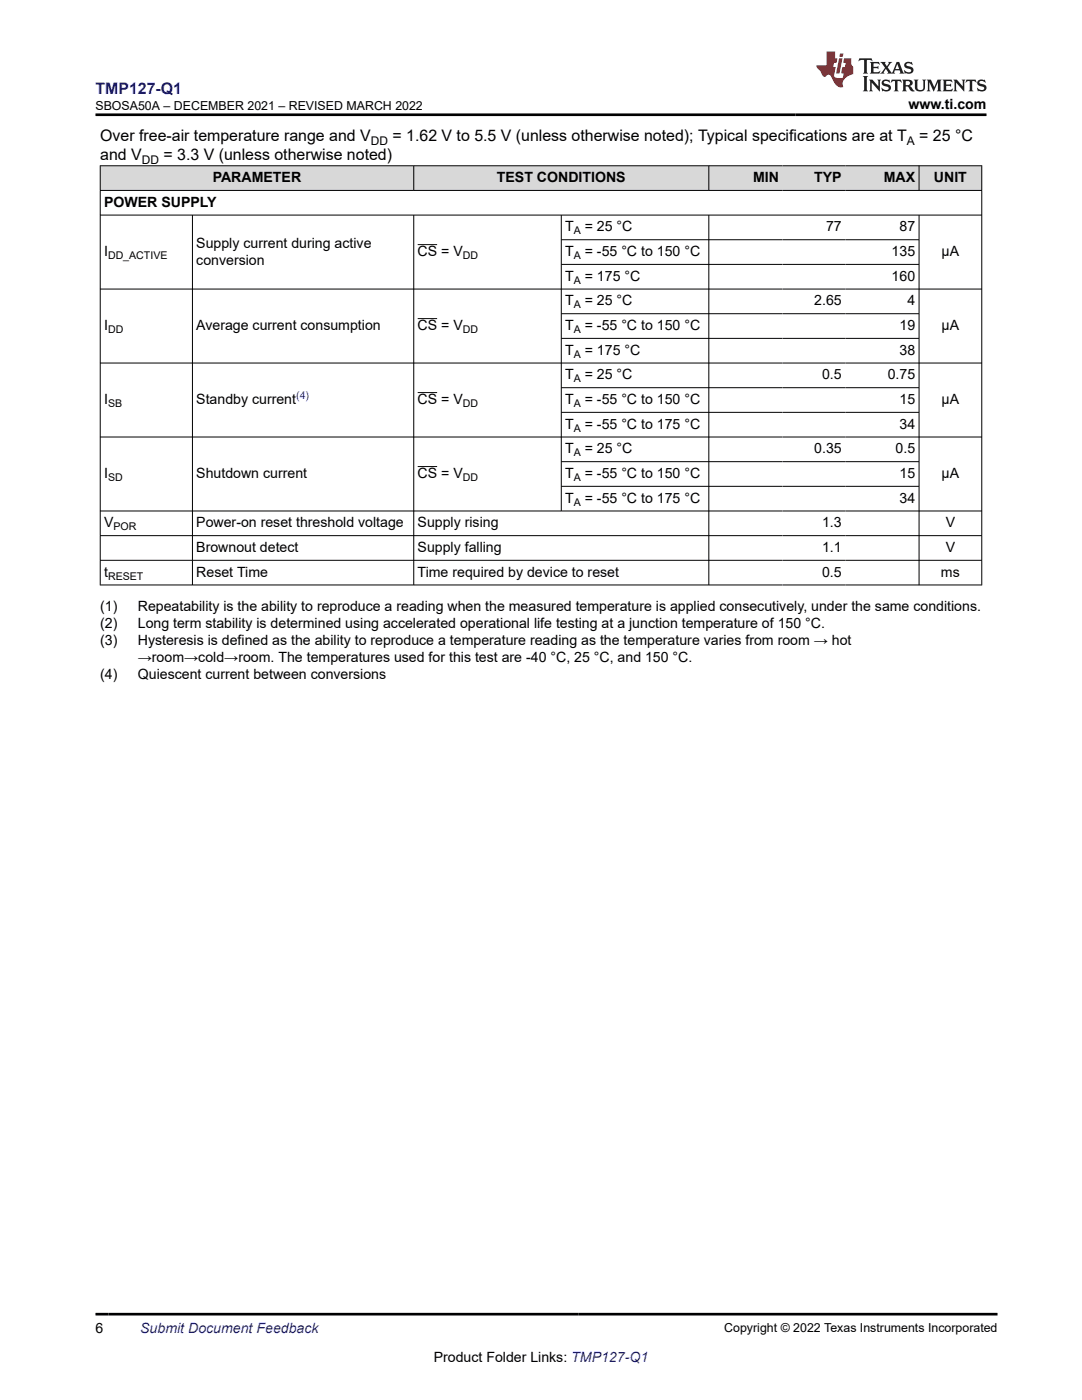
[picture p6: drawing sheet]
<svg xmlns="http://www.w3.org/2000/svg" width="216mm" height="279mm" viewBox="0 0 216 279" stroke-linecap="round" stroke-linejoin="round" font-family="sans-serif">
<defs><g id="words">
<text font-size="3.2" fill="#00f" x="19" y="18.7">TMP127-Q1</text>
<g font-size="3.2">
<text x="20" y="28.2">Over free-air temperature range and V</text>
<text x="78.3" y="28.2">= 1.62 V to 5.5 V (unless otherwise noted); Typical specifications are at T</text>
<text x="183.4" y="28.2">= 25 °C</text>
<text x="20" y="32">and V</text>
<text x="32.6" y="32">= 3.3 V (unless otherwise noted)</text>
</g>
<g font-size="2.8">
<text x="181.3" y="21.8">www.ti.com</text>
<text x="20.8" y="41.3">POWER SUPPLY</text>
<text x="42.4" y="36.4">PARAMETER</text>
<text x="99.1" y="36.4">TEST CONDITIONS</text>
<text x="150.3" y="36.4">MIN</text>
<text x="162.5" y="36.4">TYP</text>
<text x="176.4" y="36.4">MAX</text>
<text x="186.4" y="36.4">UNIT</text>
<text x="112.8" y="46.2">T</text>
<text x="116.7" y="46.2">= 25 °C</text>
<text x="164.8" y="46.2">77</text>
<text x="179.5" y="46.2">87</text>
<text x="20.8" y="51.1">I</text>
<text x="39.2" y="49.4">Supply current during active</text>
<text x="39.2" y="52.8">conversion</text>
<text x="83.3" y="51.1">CS = V</text>
<text x="112.8" y="51.1">T</text>
<text x="116.7" y="51.1">= -55 °C to 150 °C</text>
<text x="177.9" y="51.1">135</text>
<text x="187.9" y="51.1">μA</text>
<text x="112.8" y="56">T</text>
<text x="116.7" y="56">= 175 °C</text>
<text x="177.9" y="56">160</text>
<text x="20.8" y="65.9">I</text>
<text x="39.2" y="65.9">Average current consumption</text>
<text x="83.3" y="65.9">CS = V</text>
<text x="112.8" y="61">T</text>
<text x="112.8" y="65.9">T</text>
<text x="116.7" y="61">= 25 °C</text>
<text x="116.7" y="65.9">= -55 °C to 150 °C</text>
<text x="162.5" y="61">2.65</text>
<text x="179.5" y="65.9">19</text>
<text x="181.1" y="61">4</text>
<text x="187.9" y="65.9">μA</text>
<text x="112.8" y="70.8">T</text>
<text x="116.7" y="70.8">= 175 °C</text>
<text x="179.5" y="70.8">38</text>
<text x="112.8" y="75.7">T</text>
<text x="116.7" y="75.7">= 25 °C</text>
<text x="164" y="75.7">0.5</text>
<text x="177.1" y="75.7">0.75</text>
<text x="20.8" y="80.6">I</text>
<text x="39.2" y="80.6">Standby current</text>
<text x="83.3" y="80.6">CS = V</text>
<text x="112.8" y="80.6">T</text>
<text x="116.7" y="80.6">= -55 °C to 150 °C</text>
<text x="179.5" y="80.6">15</text>
<text x="187.9" y="80.6">μA</text>
<text x="112.8" y="85.6">T</text>
<text x="116.7" y="85.6">= -55 °C to 175 °C</text>
<text x="179.5" y="85.6">34</text>
<text x="20.8" y="95.4">I</text>
<text x="39.2" y="95.4">Shutdown current</text>
<text x="83.3" y="95.4">CS = V</text>
<text x="112.8" y="90.5">T</text>
<text x="112.8" y="95.4">T</text>
<text x="116.7" y="90.5">= 25 °C</text>
<text x="116.7" y="95.4">= -55 °C to 150 °C</text>
<text x="162.5" y="90.5">0.35</text>
<text x="178.7" y="90.5">0.5</text>
<text x="179.5" y="95.4">15</text>
<text x="187.9" y="95.4">μA</text>
<text x="112.8" y="100.3">T</text>
<text x="116.7" y="100.3">= -55 °C to 175 °C</text>
<text x="179.5" y="100.3">34</text>
<text x="20.8" y="105.3">V</text>
<text x="39.2" y="105.3">Power-on reset threshold voltage</text>
<text x="83.3" y="105.3">Supply rising</text>
<text x="164" y="105.3">1.3</text>
<text x="188.7" y="105.3">V</text>
<text x="39.2" y="110.2">Brownout detect</text>
<text x="83.3" y="110.2">Supply falling</text>
<text x="164" y="110.2">1.1</text>
<text x="188.7" y="110.2">V</text>
<text x="20.8" y="115.1">t</text>
<text x="39.2" y="115.1">Reset Time</text>
<text x="83.3" y="115.1">Time required by device to reset</text>
<text x="164" y="115.1">0.5</text>
<text x="187.8" y="115.1">ms</text>
<text x="20" y="121.9">(1)</text>
<text x="20" y="125.3">(2)</text>
<text x="27.5" y="121.9">Repeatability is the ability to reproduce a reading when the measured temperature is applied consecutively, under the same conditions.</text>
<text x="27.5" y="125.3">Long term stability is determined using accelerated operational life testing at a junction temperature of 150 °C.</text>
<text x="20" y="128.7">(3)</text>
<text x="27.5" y="128.7">Hysteresis is defined as the ability to reproduce a temperature reading as the temperature varies from room → hot</text>
<text x="20" y="135.4">(4)</text>
<text x="27.5" y="132.1">→room→cold→room. The temperatures used for this test are -40 °C, 25 °C, and 150 °C.</text>
<text x="27.5" y="135.4">Quiescent current between conversions</text>
<text x="19" y="266.1">6</text>
<text x="86.5" y="271.7">Product Folder Links: TMP127-Q1</text>
</g>
<text font-size="2.8" fill="#00f" x="28" y="266.1">Submit Document Feedback</text>
<g font-size="2.5">
<text x="19" y="21.9">SBOSA50A – DECEMBER 2021 – REVISED MARCH 2022</text>
<text x="144.5" y="265.8">Copyright © 2022 Texas Instruments Incorporated</text>
</g>
<g font-size="2.4">
<text x="74" y="28.9">DD</text>
<text x="180.9" y="28.9">A</text>
<text x="28.3" y="32.7">DD</text>
</g>
<g font-size="2.1">
<text x="114.5" y="46.8">A</text>
<text x="21.6" y="51.7">DD_ACTIVE</text>
<text x="92.3" y="51.7">DD</text>
<text x="114.5" y="51.7">A</text>
<text x="114.5" y="56.6">A</text>
<text x="114.5" y="61.5">A</text>
<text x="21.6" y="66.4">DD</text>
<text x="92.3" y="66.4">DD</text>
<text x="114.5" y="66.4">A</text>
<text x="114.5" y="71.4">A</text>
<text x="114.5" y="76.3">A</text>
<text x="21.6" y="81.2">SB</text>
<text x="92.3" y="81.2">DD</text>
<text x="114.5" y="81.2">A</text>
<text x="114.5" y="86.1">A</text>
<text x="21.6" y="96">SD</text>
<text x="92.3" y="96">DD</text>
<text x="114.5" y="91.1">A</text>
<text x="114.5" y="96">A</text>
<text x="114.5" y="100.9">A</text>
<text x="22.6" y="105.8">POR</text>
<text x="21.6" y="115.7">RESET</text>
</g>
<text font-size="2.1" fill="#00f" x="59.1" y="79.7">(4)</text>
</g></defs>
<g fill="#d8d8d8">
<path d="M20 33.1h175.9v4.9h-175.9z" fill-rule="evenodd"/>
<path d="M20.1 33.1h62.4v4.8h-62.4z" fill-rule="evenodd"/>
<path d="M82.6 33.1h58.8v4.8h-58.8z" fill-rule="evenodd"/>
<path d="M141.5 33.1h14.7v4.8h-14.7z" fill-rule="evenodd"/>
<path d="M156.2 33.1h12.5v4.8h-12.5z" fill-rule="evenodd"/>
<path d="M168.7 33.1h14.6v4.8h-14.6z" fill-rule="evenodd"/>
<path d="M183.5 33.1h12.3v4.8h-12.3z" fill-rule="evenodd"/>
</g>
<g fill="none" stroke="#000" stroke-width=".2">
<path d="M19.9 33.1h176.1M19.9 38h176.1M20 33v83.8M82.6 33v5.1M141.4 33v5.1M183.4 33v5.1M195.9 33v83.8M19.9 42.9h176.1M19.9 57.7h176.1M38.4 42.9v73.9M82.6 42.9v73.9M83.3 48.8h3.9"/>
<path d="M112 42.9v59.1M112 47.8h71.5M112 52.8h71.5M141.4 42.9v73.9M183.4 42.9v73.9M19.9 72.5h176.1M83.3 63.6h3.9M83.3 78.4h3.9M112 62.6h71.5M112 67.5h71.5M112 77.4h71.5M19.9 87.2h176.1"/>
<path d="M83.3 93.1h3.9M112 82.3h71.5M112 92.1h71.5M112 97.1h71.5M19.9 102h176.1M19.9 106.9h176.1M19.9 111.8h176.1M19.9 116.7h176.1"/>
</g>
<path d="M171.5 11.6l-.2 .6 .5-.2h.6v.1v2.2l-.2 .4h1l-.2-.4v-2.2v-.1h.5l.5 .2-.1-.6zM173.6 12.4l.2 .3v1.6l-.2 .4h1.9l.1-.6a1.08 1.08 0 0 1-1.3 .2v-.7h.6l.4 .2v-.7l-.4 .2h-.6v-.5l.2-.2a1 1 0 0 1 1 .3l-.1-.5zM175.7 12.4l.9 1.1-1 1.2h.9l-.2-.2 .5-.8 .4 .8-.2 .2h1.6l-.2-.2 .2-.5h.9l.1 .5-.1 .2h.9l-.2-.4-.8-1.9h-.5l-.9 2.1-.9-1.1 .9-1h-.8l.2 .2-.4 .6-.4-.6 .2-.2zM179 12.8l.4 1h-.7zM180.7 12.5a.65 .65 0 0 0-.2 .7 .65 .65 0 0 0 .6 .5l.6 .1 .1 .3a.79 .79 0 0 1-.7 .4 .79 .79 0 0 1-.7-.5l.1 .7 .2-.1a.93 .93 0 0 0 1.1 0 .93 .93 0 0 0 .4-.9 1.46 1.46 0 0 0-1.2-.6l-.1-.3a1.09 1.09 0 0 1 1.2 .2l-.2-.6-.1 .1-.5-.2zM172.2 15.2l.2 .4v2.2l-.2 .4h1l-.2-.4v-2.2l.2-.4zM173.4 15.9l.2 .4v1.5l-.2 .4h.8l-.3-.4 .1-1.3 1.6 1.8v-2l.2-.4h-.7l.1 .2 .1 1.1-1.2-1.3zM176.2 16a.65 .65 0 0 0-.2 .8 .65 .65 0 0 0 .6 .4l.6 .2 .1 .2a.79 .79 0 0 1-.7 .4 .79 .79 0 0 1-.7-.5l.1 .7 .2-.1a.93 .93 0 0 0 1.1 .1 .93 .93 0 0 0 .4-1 1.46 1.46 0 0 0-1.2-.5l-.1-.4a1.09 1.09 0 0 1 1.2 .2l-.1-.6-.2 .1-.5-.1zM177.9 15.9l-.1 .6a.63 .63 0 0 1 .8-.3v1.6l-.3 .4h1l-.2-.4v-1.6a.66 .66 0 0 1 .8 .3l-.1-.6zM180 15.9l.2 .4v1.5l-.2 .4h1l-.2-.2-.1-.7h.5l.1 .2a.79 .79 0 0 0 1.2 .6l-1-.9a.61 .61 0 0 0 .6-.6 .61 .61 0 0 0-.5-.7zM180.8 16.2h.1a.47 .47 0 0 1 .5 .1 .47 .47 0 0 1 .1 .5l-.1 .1-.7 .1zM182.3 15.9l.2 .2a2.27 2.27 0 0 0 .4 2 1.04 1.04 0 0 0 1.7-.7v-1.3l.2-.2h-.8l.2 .4v1.1a.6 .6 0 0 1-.6 .6 .6 .6 0 0 1-.6-.6v-1.1l.3-.4zM184.9 15.9l.2 .4v1.5l-.2 .4h.8l-.3-.4v-1.4l.9 1.9 .9-1.9v1.4l-.3 .4h1l-.2-.4v-1.5l.2-.4h-.8l-.7 1.5-.6-1.5zM188.1 15.9l.2 .4v1.5l-.2 .4h1.9l.1-.6a1.09 1.09 0 0 1-1.3 .2v-.7h.6l.4 .2v-.6l-.4 .2h-.6v-.6l.2-.1a1.01 1.01 0 0 1 1 .3l-.1-.6zM190.2 15.9l.3 .4v1.5l-.3 .4h.8l-.2-.4v-1.3l1.6 1.8v-2l.2-.4h-.7l.2 .2v1.1l-1.2-1.3zM192.8 15.9l-.1 .6a.63 .63 0 0 1 .8-.3v1.6l-.3 .4h1l-.2-.4v-1.6a.66 .66 0 0 1 .8 .3l-.1-.6zM195.2 16a.65 .65 0 0 0-.2 .8 .65 .65 0 0 0 .6 .4l.6 .2 .2 .2a.79 .79 0 0 1-.7 .4 .79 .79 0 0 1-.7-.5l.1 .7 .2-.1a.93 .93 0 0 0 1 .1 .93 .93 0 0 0 .5-1 1.46 1.46 0 0 0-1.3-.5v-.4a1.09 1.09 0 0 1 1.2 .2l-.2-.6-.2 .1-.5-.1z" fill="#231f20"/>
<path d="M164.9 10.3v2.7h-2l.1 .4 .8 1a.95 .95 0 0 0 1 .9 .59 .59 0 0 1 .5-.4 .59 .59 0 0 1 .5 .3l.4 .8a1.59 1.59 0 0 0 2.1 1.4 1.61 1.61 0 0 1 1-2.3l1-.3-.1-1.5a1.59 1.59 0 0 1-.3-1.7h-1.5l-.2 .9h.6l-.2 .9h-.5l-.2 .9v.3l.4 .1-.1 .9h-.7a.73 .73 0 0 1-1-.7l.3-1.5h-.5l.1-.9h.5l.2-.9h-.5v-1.3zM167.4 11.6l-.6 3.1h.7l.6-3.1zM167.6 10.7l-.1 .6h.7l.1-.6z" fill="#ed1c24"/>
<path d="M19 22.9h177.8M19 262.3h180" fill="none" stroke="#000" stroke-width=".53"/>
<use href="#words"/>
</svg>
